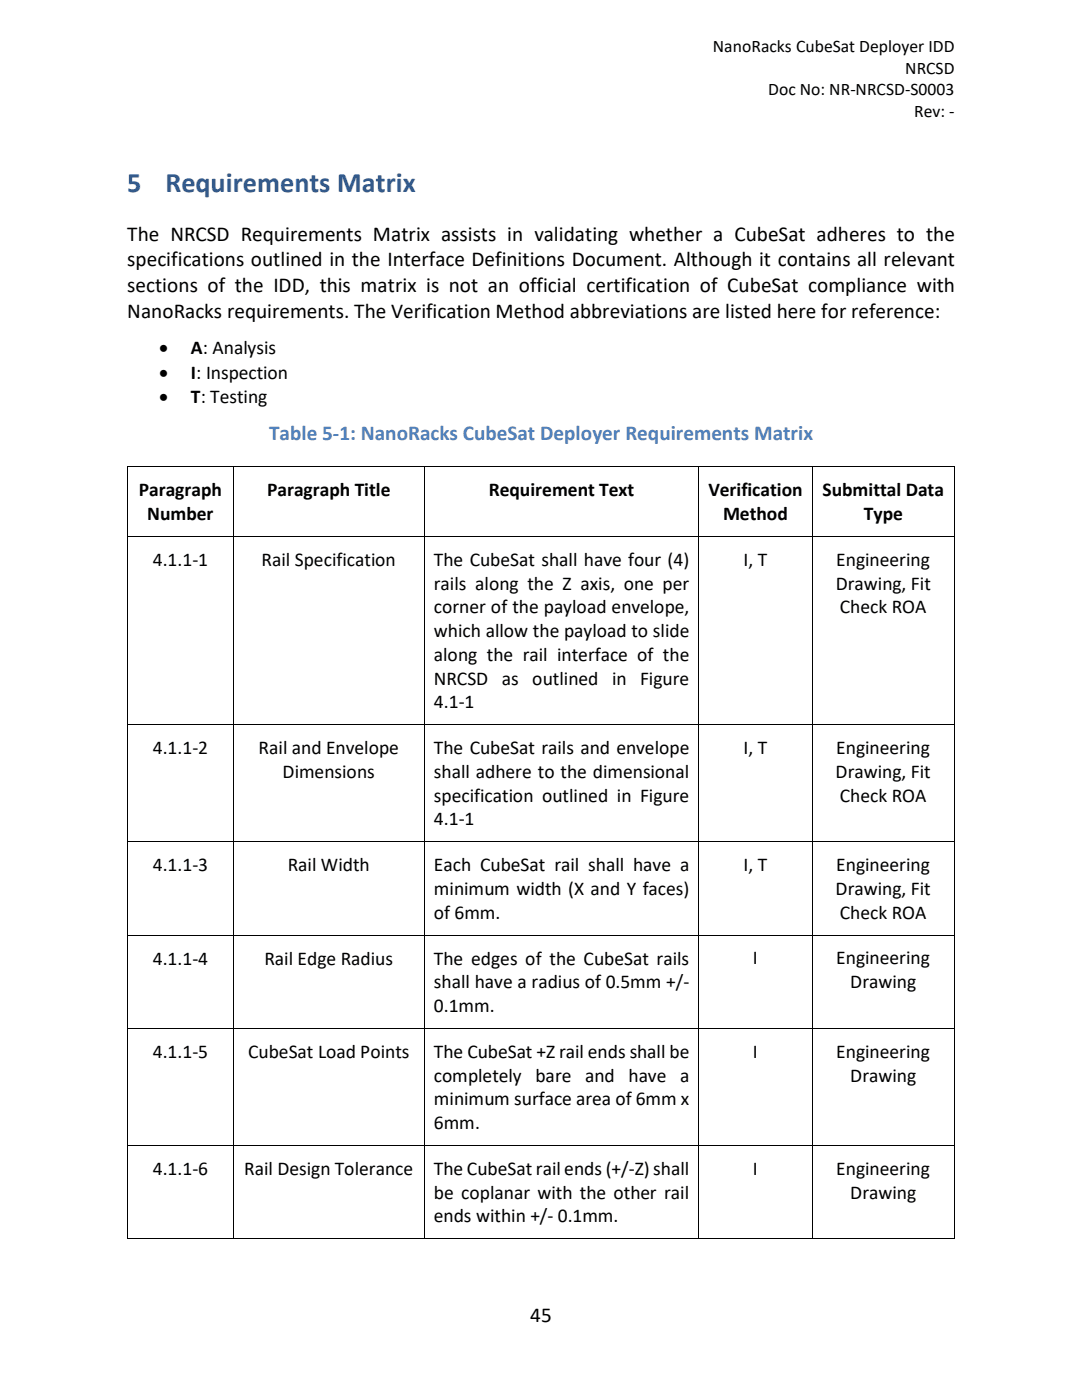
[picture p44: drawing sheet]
<svg xmlns="http://www.w3.org/2000/svg" width="216mm" height="279mm" viewBox="0 0 216 279" stroke-linecap="round" stroke-linejoin="round" font-family="sans-serif">
<defs><g id="words">
<g font-size="5.6" fill="#345a8a">
<text x="25.4" y="38.2">5</text>
<text x="33" y="38.2">Requirements Matrix</text>
</g>
<g font-size="4.2">
<text x="25.4" y="48">The NRCSD Requirements Matrix assists in validating whether a CubeSat adheres to the</text>
<text x="25.4" y="53.2">specifications outlined in the Interface Definitions Document. Although it contains all relevant</text>
<text x="25.4" y="58.3">sections of the IDD, this matrix is not an official certification of CubeSat compliance with</text>
<text x="25.4" y="63.5">NanoRacks requirements. The Verification Method abbreviations are listed here for reference:</text>
<text x="105.8" y="263.9">45</text>
</g>
<text font-size="4.2" fill="#4f81bd" x="53.7" y="87.7">Table 5-1: NanoRacks CubeSat Deployer Requirements Matrix</text>
<g font-size="3.9">
<text x="31.7" y="70.7">•</text>
<text x="38.1" y="70.7">A: Analysis</text>
<text x="31.8" y="75.6">•</text>
<text x="38.1" y="75.6">I: Inspection</text>
<text x="31.8" y="80.5">•</text>
<text x="38.1" y="80.5">T: Testing</text>
<text x="27.7" y="99.1">Paragraph</text>
<text x="53.3" y="99.1">Paragraph Title</text>
<text x="97.5" y="99.1">Requirement Text</text>
<text x="141.3" y="99.1">Verification</text>
<text x="164.1" y="99.1">Submittal Data</text>
<text x="29.4" y="103.8">Number</text>
<text x="144.3" y="103.8">Method</text>
<text x="172.3" y="103.8">Type</text>
<text x="30.5" y="112.9">4.1.1-1</text>
<text x="52.2" y="112.9">Rail Specification</text>
<text x="86.6" y="112.9">The CubeSat shall have four (4)</text>
<text x="148.4" y="112.9">I, T</text>
<text x="166.9" y="112.9">Engineering</text>
<text x="86.6" y="117.7">rails along the Z axis, one per</text>
<text x="166.7" y="117.7">Drawing, Fit</text>
<text x="86.6" y="122.4">corner of the payload envelope,</text>
<text x="167.6" y="122.4">Check ROA</text>
<text x="86.6" y="127.2">which allow the payload to slide</text>
<text x="86.6" y="131.9">along the rail interface of the</text>
<text x="86.6" y="136.7">NRCSD</text>
<text x="100.2" y="136.7">as outlined in Figure</text>
<text x="86.6" y="141.4">4.1-1</text>
<text x="30.5" y="150.5">4.1.1-2</text>
<text x="51.6" y="150.5">Rail and Envelope</text>
<text x="56.4" y="155.3">Dimensions</text>
<text x="86.6" y="150.5">The CubeSat rails and envelope</text>
<text x="86.6" y="155.3">shall adhere to the dimensional</text>
<text x="148.4" y="150.5">I, T</text>
<text x="166.7" y="155.3">Drawing, Fit</text>
<text x="166.9" y="150.5">Engineering</text>
<text x="86.6" y="160">specification outlined in Figure</text>
<text x="167.6" y="160">Check ROA</text>
<text x="86.6" y="164.7">4.1-1</text>
<text x="30.5" y="173.9">4.1.1-3</text>
<text x="57.4" y="173.9">Rail Width</text>
<text x="86.6" y="173.9">Each CubeSat rail shall have a</text>
<text x="148.4" y="173.9">I, T</text>
<text x="166.9" y="173.9">Engineering</text>
<text x="86.6" y="178.6">minimum width (X and Y faces)</text>
<text x="166.7" y="178.6">Drawing, Fit</text>
<text x="86.6" y="183.3">of 6mm.</text>
<text x="167.6" y="183.3">Check ROA</text>
<text x="30.5" y="192.5">4.1.1-4</text>
<text x="52.7" y="192.5">Rail Edge Radius</text>
<text x="86.6" y="192.5">The edges of the CubeSat rails</text>
<text x="86.6" y="197.2">shall have a radius of 0.5mm +/-</text>
<text x="150.2" y="192.5">I</text>
<text x="166.9" y="192.5">Engineering</text>
<text x="169.7" y="197.2">Drawing</text>
<text x="86.6" y="202">0.1mm.</text>
<text x="30.5" y="211.1">4.1.1-5</text>
<text x="49.5" y="211.1">CubeSat Load Points</text>
<text x="86.6" y="211.1">The CubeSat +Z rail ends shall be</text>
<text x="86.6" y="215.9">completely bare and</text>
<text x="125.4" y="215.9">have a</text>
<text x="150.2" y="211.1">I</text>
<text x="166.9" y="211.1">Engineering</text>
<text x="169.7" y="215.9">Drawing</text>
<text x="86.6" y="220.6">minimum surface area of 6mm x</text>
<text x="86.6" y="225.3">6mm.</text>
<text x="30.5" y="234.5">4.1.1-6</text>
<text x="48.7" y="234.5">Rail Design Tolerance</text>
<text x="86.6" y="234.5">The CubeSat rail ends (+/-Z) shall</text>
<text x="86.6" y="239.2">be coplanar with the other rail</text>
<text x="150.2" y="234.5">I</text>
<text x="166.9" y="234.5">Engineering</text>
<text x="169.7" y="239.2">Drawing</text>
<text x="86.6" y="244">ends within +/- 0.1mm.</text>
</g>
<g font-size="3.5">
<text x="142.2" y="10.4">NanoRacks CubeSat Deployer IDD</text>
<text x="180.6" y="14.7">NRCSD</text>
<text x="153.3" y="19">Doc No: NR-NRCSD-S0003</text>
<text x="182.4" y="23.3">Rev: -</text>
</g>
</g></defs>
<g fill="#000">
<path d="M25.4 93.1h.2v.2h-.2zM46.4 93.1h.2v.2h-.2zM84.6 93.1h.2v.2h-.2zM139.4 93.1h.1v.2h-.1zM162 93.1h.1v.2h-.1zM190.3 93.1h.2v.2h-.2zM25.4 107h.2v.1h-.2zM46.4 107h.2v.1h-.2zM84.6 107h.2v.1h-.2zM139.4 107h.1v.1h-.1zM162 107h.1v.1h-.1zM190.3 107h.2v.1h-.2z"/>
<path d="M25.4 144.6h.2v.1h-.2zM46.4 144.6h.2v.1h-.2zM84.6 144.6h.2v.1h-.2zM139.4 144.6h.1v.1h-.1zM162 144.6h.1v.1h-.1zM190.3 144.6h.2v.1h-.2zM25.4 167.9h.2v.2h-.2zM46.4 167.9h.2v.2h-.2zM84.6 167.9h.2v.2h-.2zM139.4 167.9h.1v.2h-.1zM162 167.9h.1v.2h-.1zM190.3 167.9h.2v.2h-.2z"/>
<path d="M25.4 186.5h.2v.2h-.2zM46.4 186.5h.2v.2h-.2zM84.6 186.5h.2v.2h-.2zM139.4 186.5h.1v.2h-.1zM162 186.5h.1v.2h-.1zM190.3 186.5h.2v.2h-.2zM25.4 205.1h.2v.2h-.2zM46.4 205.1h.2v.2h-.2zM84.6 205.1h.2v.2h-.2zM139.4 205.1h.1v.2h-.1zM162 205.1h.1v.2h-.1zM190.3 205.1h.2v.2h-.2z"/>
<path d="M25.4 228.5h.2v.2h-.2zM46.4 228.5h.2v.2h-.2zM84.6 228.5h.2v.2h-.2zM139.4 228.5h.1v.2h-.1zM162 228.5h.1v.2h-.1zM190.3 228.5h.2v.2h-.2zM25.4 247.1h.2v.2h-.2zM46.4 247.1h.2v.2h-.2zM84.6 247.1h.2v.2h-.2zM139.4 247.1h.1v.2h-.1zM162 247.1h.1v.2h-.1zM190.3 247.1h.2v.2h-.2z"/>
</g>
<g fill="none" stroke="#000" stroke-width=".2">
<path d="M25.5 93.3v13.7M25.6 93.2h20.8M46.5 93.3v13.7M46.6 93.2h38M84.7 93.3v13.7M84.8 93.2h54.6M139.4 93.3v13.7M139.5 93.2h22.5M162.1 93.3v13.7M162.1 93.2h28.2M190.4 93.3v13.7M25.5 107.1v37.5"/>
<path d="M25.6 107.1h20.8M46.5 107.1v37.5M46.6 107.1h38M84.7 107.1v37.5M84.8 107.1h54.6M139.4 107.1v37.5M139.5 107.1h22.5M162.1 107.1v37.5M162.1 107.1h28.2M190.4 107.1v37.5M25.5 144.7v23.2M25.6 144.7h20.8"/>
<path d="M46.5 144.7v23.2M46.6 144.7h38M84.7 144.7v23.2M84.8 144.7h54.6M139.4 144.7v23.2M139.5 144.7h22.5M162.1 144.7v23.2M162.1 144.7h28.2M190.4 144.7v23.2M25.5 168.1v18.4M25.6 168h20.8M46.5 168.1v18.4"/>
<path d="M46.6 168h38M84.7 168.1v18.4M84.8 168h54.6M139.4 168.1v18.4M139.5 168h22.5M162.1 168.1v18.4M162.1 168h28.2M190.4 168.1v18.4M25.5 186.7v18.4M25.6 186.6h20.8M46.5 186.7v18.4M46.6 186.6h38"/>
<path d="M84.7 186.7v18.4M84.8 186.6h54.6M139.4 186.7v18.4M139.5 186.6h22.5M162.1 186.7v18.4M162.1 186.6h28.2M190.4 186.7v18.4M25.5 205.3v23.2M25.6 205.2h20.8M46.5 205.3v23.2M46.6 205.2h38M84.7 205.3v23.2"/>
<path d="M84.8 205.2h54.6M139.4 205.3v23.2M139.5 205.2h22.5M162.1 205.3v23.2M162.1 205.2h28.2M190.4 205.3v23.2M25.5 228.7v18.4M25.6 228.6h20.8M46.5 228.7v18.4M46.6 228.6h38M84.7 228.7v18.4M84.8 228.6h54.6"/>
<path d="M139.4 228.7v18.4M139.5 228.6h22.5M162.1 228.7v18.4M162.1 228.6h28.2M190.4 228.7v18.4M25.6 247.2h20.8M46.6 247.2h38M84.8 247.2h54.6M139.5 247.2h22.5M162.1 247.2h28.2"/>
</g>
<use href="#words"/>
</svg>
